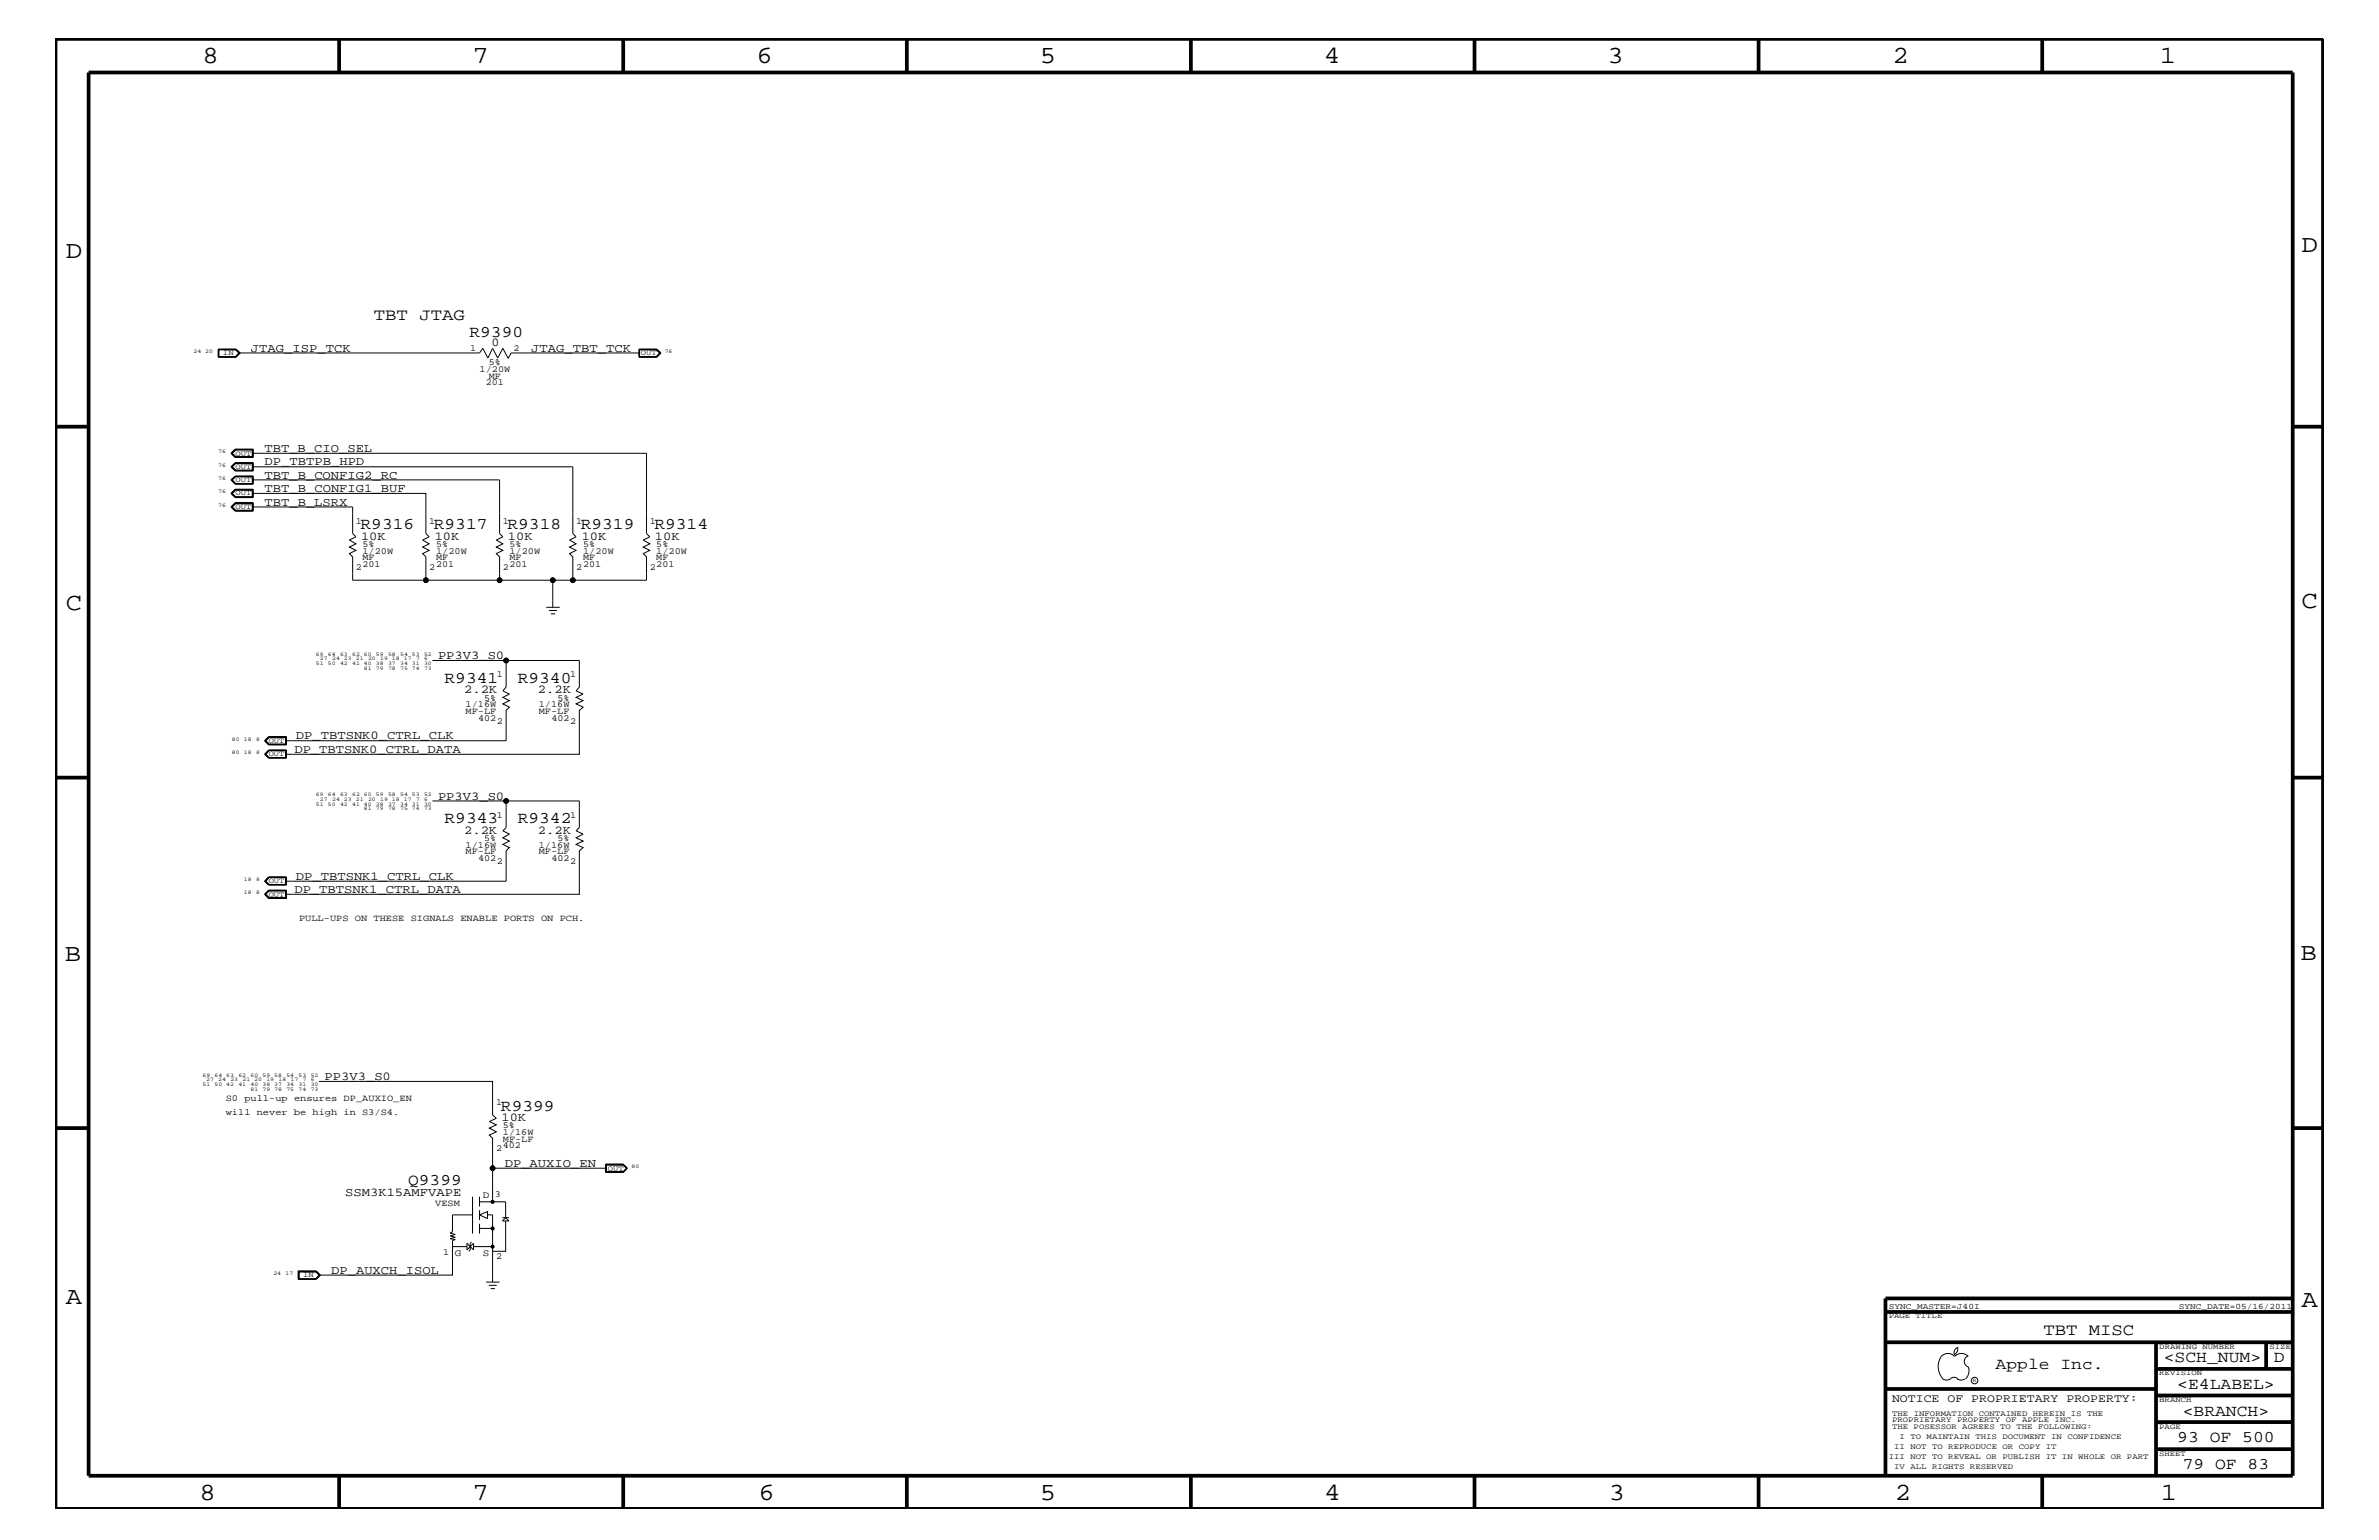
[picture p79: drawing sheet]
<svg xmlns="http://www.w3.org/2000/svg" width="432mm" height="279mm" viewBox="0 0 432 279" stroke-linecap="round" stroke-linejoin="round" font-family="sans-serif">
<defs><g id="words">
<g font-size="4.5">
<text x="36.7" y="11.5">8</text>
<text x="85.8" y="11.5">7</text>
<text x="137.3" y="11.5">6</text>
<text x="188.7" y="11.5">5</text>
<text x="240.3" y="11.5">4</text>
<text x="291.8" y="11.5">3</text>
<text x="343.5" y="11.5">2</text>
<text x="392" y="11.5">1</text>
<text x="11.9" y="46.8">D</text>
<text x="417.7" y="45.7">D</text>
<text x="11.9" y="110.6">C</text>
<text x="417.7" y="110.3">C</text>
<text x="11.8" y="174.3">B</text>
<text x="417.6" y="174.2">B</text>
<text x="11.9" y="236.7">A</text>
<text x="417.7" y="237.1">A</text>
<text x="36.2" y="272.1">8</text>
<text x="85.8" y="272.1">7</text>
<text x="137.7" y="272.1">6</text>
<text x="188.7" y="272.1">5</text>
<text x="240.4" y="272.1">4</text>
<text x="292" y="272.1">3</text>
<text x="343.9" y="272.1">2</text>
<text x="392.2" y="272.1">1</text>
</g>
<g font-size="3">
<text x="67.9" y="58">TBT JTAG</text>
<text x="85.2" y="61.1">R9390</text>
<text x="65.4" y="96">R9316</text>
<text x="78.7" y="96">R9317</text>
<text x="92.1" y="96">R9318</text>
<text x="105.4" y="96">R9319</text>
<text x="118.8" y="96">R9314</text>
<text x="80.7" y="124">R9341</text>
<text x="94" y="124">R9340</text>
<text x="80.7" y="149.4">R9343</text>
<text x="94" y="149.4">R9342</text>
<text x="90.9" y="201.5">R9399</text>
<text x="74.1" y="215">Q9399</text>
<text x="370.9" y="242.3">TBT MISC</text>
<text x="362.2" y="248.4">Apple Inc.</text>
<text x="392.7" y="247.1">&lt;SCH_NUM&gt;</text>
<text x="395.2" y="252">&lt;E4LABEL&gt;</text>
<text x="412.7" y="247.1">D</text>
<text x="396.2" y="256.8">&lt;BRANCH&gt;</text>
<text x="395.2" y="261.6">93 OF 500</text>
<text x="396.2" y="266.6">79 OF 83</text>
</g>
<g font-size="2.2">
<text x="45.6" y="63.9">JTAG_ISP_TCK</text>
<text x="89.2" y="62.8">0</text>
<text x="96.4" y="63.9">JTAG_TBT_TCK</text>
<text x="48" y="82">TBT_B_CIO_SEL</text>
<text x="48" y="84.4">DP_TBTPB_HPD</text>
<text x="48" y="86.9">TBT_B_CONFIG2_RC</text>
<text x="48" y="89.3">TBT_B_CONFIG1_BUF</text>
<text x="48" y="91.7">TBT_B_LSRX</text>
<text x="65.5" y="97.9">10K</text>
<text x="78.9" y="97.9">10K</text>
<text x="92.2" y="97.9">10K</text>
<text x="105.6" y="97.9">10K</text>
<text x="118.9" y="97.9">10K</text>
<text x="79.5" y="119.6">PP3V3_S0</text>
<text x="84.2" y="125.8">2.2K</text>
<text x="97.6" y="125.8">2.2K</text>
<text x="53.4" y="136.6">DP_TBTSNK0_CTRL_DATA</text>
<text x="53.7" y="134.1">DP_TBTSNK0_CTRL_CLK</text>
<text x="79.5" y="145.1">PP3V3_S0</text>
<text x="84.2" y="151.2">2.2K</text>
<text x="97.6" y="151.2">2.2K</text>
<text x="53.4" y="162">DP_TBTSNK1_CTRL_DATA</text>
<text x="53.7" y="159.6">DP_TBTSNK1_CTRL_CLK</text>
<text x="58.9" y="195.9">PP3V3_S0</text>
<text x="91" y="203.4">10K</text>
<text x="91.6" y="211.7">DP_AUXIO_EN</text>
<text x="62.7" y="216.9">SSM3K15AMFVAPE</text>
<text x="60.1" y="231.1">DP_AUXCH_ISOL</text>
</g>
<text font-size="2.1" x="343.4" y="254.4">NOTICE OF PROPRIETARY PROPERTY:</text>
<g font-size="1.8">
<text x="87.6" y="217.3">D</text>
<text x="82.5" y="227.9">G</text>
<text x="87.6" y="227.9">S</text>
</g>
<g font-size="1.7">
<text x="85.3" y="63.7">1</text>
<text x="93.2" y="63.7">2</text>
<text x="87" y="67.5">1/20W</text>
<text x="88.2" y="69.9">201</text>
<text x="88.7" y="68.7">MF</text>
<text x="88.7" y="66.2">5%</text>
<text x="64.6" y="95">1</text>
<text x="77.9" y="95">1</text>
<text x="91.3" y="95">1</text>
<text x="104.6" y="95">1</text>
<text x="117.9" y="95">1</text>
<text x="65.8" y="101.6">MF</text>
<text x="65.8" y="99.3">5%</text>
<text x="65.8" y="100.4">1/20W</text>
<text x="79.2" y="100.4">1/20W</text>
<text x="79.2" y="99.3">5%</text>
<text x="79.2" y="101.6">MF</text>
<text x="92.5" y="100.4">1/20W</text>
<text x="92.5" y="99.3">5%</text>
<text x="92.5" y="101.6">MF</text>
<text x="105.8" y="101.6">MF</text>
<text x="105.8" y="99.3">5%</text>
<text x="105.8" y="100.4">1/20W</text>
<text x="119.1" y="100.4">1/20W</text>
<text x="119.1" y="99.3">5%</text>
<text x="119.1" y="101.6">MF</text>
<text x="64.6" y="103.5">2</text>
<text x="65.8" y="102.9">201</text>
<text x="77.9" y="103.5">2</text>
<text x="79.2" y="102.9">201</text>
<text x="91.3" y="103.5">2</text>
<text x="92.5" y="102.9">201</text>
<text x="104.6" y="103.5">2</text>
<text x="105.8" y="102.9">201</text>
<text x="117.9" y="103.5">2</text>
<text x="119.1" y="102.9">201</text>
<text x="90.2" y="122.9">1</text>
<text x="103.5" y="122.9">1</text>
<text x="84.5" y="129.6">MF-LF</text>
<text x="84.5" y="128.3">1/16W</text>
<text x="86.8" y="130.8">402</text>
<text x="87.9" y="127.1">5%</text>
<text x="90.2" y="131.3">2</text>
<text x="97.8" y="129.6">MF-LF</text>
<text x="97.8" y="128.3">1/16W</text>
<text x="100.1" y="130.8">402</text>
<text x="101.2" y="127.1">5%</text>
<text x="103.5" y="131.3">2</text>
<text x="90.2" y="148.4">1</text>
<text x="103.5" y="148.4">1</text>
<text x="84.5" y="155">MF-LF</text>
<text x="84.5" y="153.8">1/16W</text>
<text x="87.9" y="152.6">5%</text>
<text x="97.8" y="155">MF-LF</text>
<text x="97.8" y="153.8">1/16W</text>
<text x="101.2" y="152.6">5%</text>
<text x="86.8" y="156.2">402</text>
<text x="90.2" y="156.8">2</text>
<text x="100.1" y="156.2">402</text>
<text x="103.5" y="156.8">2</text>
<text x="54.3" y="167.1">PULL-UPS ON THESE SIGNALS ENABLE PORTS ON PCH.</text>
<text x="41" y="202.3">will never be high in S3/S4.</text>
<text x="41" y="199.8">S0 pull-up ensures DP_AUXIO_EN</text>
<text x="90.1" y="200.4">1</text>
<text x="90.1" y="208.9">2</text>
<text x="91.3" y="207.1">MF-LF</text>
<text x="91.3" y="208.3">402</text>
<text x="91.3" y="204.7">5%</text>
<text x="91.3" y="205.9">1/16W</text>
<text x="79" y="218.9">VESM</text>
<text x="89.8" y="217.2">3</text>
<text x="80.4" y="227.7">1</text>
<text x="90.1" y="228.5">2</text>
</g>
<g font-size="1.5">
<text x="342.8" y="237.4">SYNC_MASTER=J40I</text>
<text x="395.5" y="237.4">SYNC_DATE=05/16/2011</text>
</g>
<g font-size="1.4">
<text x="40.5" y="64.5">IN</text>
<text x="116.3" y="64.5">OUT</text>
<text x="42.8" y="82.7">OUT</text>
<text x="42.8" y="85">OUT</text>
<text x="42.8" y="87.5">OUT</text>
<text x="42.8" y="89.9">OUT</text>
<text x="42.8" y="92.3">OUT</text>
<text x="48.8" y="134.7">OUT</text>
<text x="48.8" y="137.2">OUT</text>
<text x="48.8" y="160.2">OUT</text>
<text x="48.8" y="162.7">OUT</text>
<text x="110.3" y="212.4">OUT</text>
<text x="55" y="231.8">IN</text>
<text x="342.8" y="239.2">PAGE TITLE</text>
<text x="391.9" y="244.7">DRAWING NUMBER</text>
<text x="411.9" y="244.7">SIZE</text>
<text x="391.9" y="249.5">REVISION</text>
<text x="343.4" y="256.8">THE INFORMATION CONTAINED HEREIN IS THE</text>
<text x="391.9" y="254.4">BRANCH</text>
<text x="343.4" y="258">PROPRIETARY PROPERTY OF APPLE INC.</text>
<text x="343.4" y="259.3">THE POSESSOR AGREES TO THE FOLLOWING:</text>
<text x="343.8" y="262.9">II NOT TO REPRODUCE OR COPY IT</text>
<text x="344.8" y="261.1">I TO MAINTAIN THIS DOCUMENT IN CONFIDENCE</text>
<text x="391.9" y="259.3">PAGE</text>
<text x="342.8" y="264.7">III NOT TO REVEAL OR PUBLISH IT IN WHOLE OR PART</text>
<text x="343.8" y="266.6">IV ALL RIGHTS RESERVED</text>
<text x="391.9" y="264.1">SHEET</text>
</g>
<g font-size="1">
<text x="35.1" y="64">24 20</text>
<text x="120.6" y="64">76</text>
<text x="39.6" y="82.2">76</text>
<text x="39.6" y="89.5">76</text>
<text x="39.6" y="84.7">76</text>
<text x="39.6" y="87.1">76</text>
<text x="39.6" y="92">76</text>
<text x="57.3" y="119">69</text>
<text x="58.1" y="119.8">27</text>
<text x="59.5" y="119">64</text>
<text x="60.3" y="119.8">24 23</text>
<text x="61.7" y="119">63</text>
<text x="63.9" y="119">62 60</text>
<text x="64.6" y="119.8">21</text>
<text x="66.8" y="119.8">20</text>
<text x="68.2" y="119">59</text>
<text x="69" y="119.8">19 18</text>
<text x="70.4" y="119">58</text>
<text x="72.6" y="119">54 53</text>
<text x="73.3" y="119.8">17</text>
<text x="75.5" y="119.8">7</text>
<text x="77" y="119.8">6</text>
<text x="77" y="119">52</text>
<text x="57.3" y="120.7">51</text>
<text x="59.5" y="120.7">50</text>
<text x="61.7" y="120.7">42</text>
<text x="63.9" y="120.7">41 40</text>
<text x="66" y="121.6">81</text>
<text x="68.2" y="120.7">38</text>
<text x="68.2" y="121.6">79</text>
<text x="70.4" y="120.7">37</text>
<text x="70.4" y="121.6">78</text>
<text x="72.6" y="120.7">34 31</text>
<text x="72.6" y="121.6">75 74</text>
<text x="77" y="120.7">30</text>
<text x="77" y="121.6">73</text>
<text x="42.1" y="134.4">80</text>
<text x="42.1" y="136.8">80</text>
<text x="44.3" y="134.4">18</text>
<text x="44.3" y="136.8">18</text>
<text x="46.5" y="134.4">8</text>
<text x="46.5" y="136.8">8</text>
<text x="57.3" y="146.2">51</text>
<text x="57.3" y="144.4">69</text>
<text x="58.1" y="145.3">27</text>
<text x="59.5" y="146.2">50</text>
<text x="59.5" y="144.4">64</text>
<text x="60.3" y="145.3">24 23</text>
<text x="61.7" y="146.2">42</text>
<text x="61.7" y="144.4">63</text>
<text x="63.9" y="146.2">41 40</text>
<text x="63.9" y="144.4">62 60</text>
<text x="64.6" y="145.3">21</text>
<text x="66" y="147">81</text>
<text x="66.8" y="145.3">20</text>
<text x="68.2" y="146.2">38</text>
<text x="68.2" y="144.4">59</text>
<text x="68.2" y="147">79</text>
<text x="69" y="145.3">19 18</text>
<text x="70.4" y="146.2">37</text>
<text x="70.4" y="144.4">58</text>
<text x="70.4" y="147">78</text>
<text x="72.6" y="146.2">34 31</text>
<text x="72.6" y="144.4">54 53</text>
<text x="72.6" y="147">75 74</text>
<text x="73.3" y="145.3">17</text>
<text x="75.5" y="145.3">7</text>
<text x="77" y="145.3">6</text>
<text x="77" y="146.2">30</text>
<text x="77" y="144.4">52</text>
<text x="77" y="147">73</text>
<text x="44.3" y="159.9">18</text>
<text x="46.5" y="159.9">8</text>
<text x="44.3" y="162.2">18</text>
<text x="46.5" y="162.2">8</text>
<text x="36.7" y="197">51</text>
<text x="36.7" y="195.4">69</text>
<text x="37.4" y="196.2">27</text>
<text x="38.9" y="197">50 42</text>
<text x="38.9" y="195.4">64 63</text>
<text x="39.6" y="196.2">24</text>
<text x="41.8" y="196.2">23</text>
<text x="43.3" y="197">41</text>
<text x="43.3" y="195.4">62</text>
<text x="44" y="196.2">21 20</text>
<text x="45.5" y="197">40</text>
<text x="45.5" y="195.4">60</text>
<text x="45.5" y="198">81</text>
<text x="47.7" y="197">38 37</text>
<text x="47.7" y="195.4">59 58</text>
<text x="47.7" y="198">79 78</text>
<text x="48.3" y="196.2">19</text>
<text x="50.5" y="196.2">18</text>
<text x="52" y="197">34</text>
<text x="52" y="195.4">54</text>
<text x="52" y="198">75</text>
<text x="52.7" y="196.2">17</text>
<text x="54.2" y="197">31</text>
<text x="54.2" y="195.4">53</text>
<text x="54.2" y="198">74</text>
<text x="54.9" y="196.2">7</text>
<text x="56.4" y="196.2">6</text>
<text x="56.4" y="197">30</text>
<text x="56.4" y="195.4">52</text>
<text x="56.4" y="198">73</text>
<text x="114.6" y="211.9">80</text>
<text x="49.6" y="231.3">24</text>
<text x="51.8" y="231.3">17</text>
<text x="358.1" y="250.7">R</text>
</g>
</g></defs>
<g fill="none" stroke="#000" stroke-width=".18">
<path d="M42.8 63.4h-3.1v1.3h3.1M42.8 63.4l.6 .6-.6 .7M42.8 63.4l.5 .6M42.8 63.4h-3.2v1.4h3.2M42.8 63.4l.8 .6-.8 .8M42.8 63.4l.7 .6-.7 .8M43.3 64h43.7l.6-.8 1 1.8 .8-1.8 .9 1.8 1-1.8 .9 1.8M43.3 64l-.5 .7M116.1 64h-23.3l-.6 1.1M119.1 63.4h-3v1.3h3M119.1 63.4l.7 .6-.7 .7M119.1 63.4l.6 .6-.6 .7"/>
<path d="M119.2 63.4h-3.2v1.4h3.2M119.2 63.4l.8 .6-.8 .8M119.2 63.4l.7 .6-.7 .8M41.9 84.7l.8-.8h3.3v1.6h-3.3zM41.9 87.1l.8-.7h3.3v1.4h-3.3zM42.7 81.5h3.3v1.5h-3.3l-.8-.8zM42.7 88.8h3.3v1.5h-3.3l-.8-.8zM42.7 91.2h3.3v1.5h-3.3l-.8-.7zM42.8 86.5l-.6 .6 .6 .6M42.8 81.6h3.1v1.4M42.8 84h3.1v1.4h-3.1M42.8 88.8h3.1v1.4h-3.1"/>
<path d="M42.8 81.6l-.8 .6 .8 .8M42.8 81.6l-.7 .6 .7 .7h3v-1.3M42.8 86.5h3v1.2h-3M42.8 92.7l-.7-.7 .7-.7h3v1.4M42.8 84l-.8 .7 .8 .7M42.8 84l-.7 .7 .7 .7M42.8 86.4l-.8 .7 .8 .7M42.8 86.5l-.7 .6 .7 .6M42.8 91.2l-.8 .8 .8 .7M42.8 88.8l-.8 .7 .8 .7M42.8 88.8l-.7 .7 .7 .7M45.8 82.2h71.5v14.6l.6 .6-1.1 .6 1.1 .7-1.1 .6 1.1 .6-1.1 .5 .5 .6v4.3h-13.3"/>
<path d="M45.8 84.7h58.2v12.1l.6 .6-1.2 .6 1.2 .7-1.2 .6 1.2 .6-1.2 .5 .6 .6v4.3h-13.3v-4.3l-.6-.6 1.2-.5-1.2-.6 1.2-.6-1.2-.7 1.2-.6-.6-.6v-9.7h-44.9M45.8 89.5h31.5v7.3l.6 .6-1.2 .6 1.2 .7-1.2 .6 1.2 .6-1.2 .5 .6 .6v4.3h13.4M45.8 92h18.2v4.8l.6 .6-1.2 .6 1.2 .7-1.2 .6 1.2 .6-1.2 .5 .6 .6v4.3h13.3M45.8 81.6h-3l-.6 .6 .6 .6h3M45.8 84.1h-3l-.6 .6 .6 .6h3M45.8 91.4h-3l-.6 .6 .6 .6h3M45.8 88.9h-3l-.6 .6 .6 .6h3M45.8 84v1.4M45.8 88.8v1.4M45.9 86.4v1.4M45.9 91.2v1.5h-3.1M78.5 119.8h26.7v4.9l-.6 .6 1.2 .6-1.2 .6 1.2 .6-1.2 .6 1.2 .6-.6 .6v7.9h-53.4"/>
<path d="M91.9 119.8v4.9l-.6 .6 1.2 .6-1.2 .6 1.2 .6-1.2 .6 1.2 .6-.6 .6v5.5h-40.1M99.1 110.2h2.5M99.7 110.8h1.4M100 111.4h.8M100.3 105.3v4.9M48.8 133.6h3.2v1.6h-3.2l-.8-.8zM48.8 136.1h3.2v1.4h-3.2M48.8 135.1h3.2M48.8 133.7l-.7 .7 .7 .7M48.8 133.7h3.2M48.8 133.7l-.6 .7 .6 .7M48.8 136.2h3.1v1.2h-3.1l-.6-.6z"/>
<path d="M48.8 136.1l-.8 .7 .8 .7M48.8 136.1l-.7 .7 .7 .7M48.9 133.8h2.9v1.2h-2.9l-.6-.6zM48.9 136.2l-.6 .6 .6 .6M51.8 136.2v1.2M51.9 133.7v1.4M48.8 159.1h3.2v1.5h-3.2M48.8 159.2h3.1v1.3h-3.1l-.6-.6zM48.8 159.1l-.8 .8 .8 .7M48.8 159.1l-.7 .8 .7 .7M48.9 159.2l-.6 .7 .6 .6M51.8 159.2v1.3"/>
<path d="M78.5 145.3h13.4v4.8l-.6 .6 1.2 .6-1.2 .7 1.2 .6-1.2 .6 1.2 .6-.6 .6v5.5h-40.1M91.9 145.3h13.3v4.8l-.6 .6 1.2 .6-1.2 .7 1.2 .6-1.2 .6 1.2 .6-.6 .6v7.8h-53.4M48 162.2l.8-.7h3.2v1.5h-3.2zM48.8 161.6l-.6 .6 .6 .7h3.1v-1.3M48.8 161.6l-.7 .6 .7 .8M48.8 161.6h3.2M48.9 161.7h2.9v1.1h-2.9l-.6-.6zM57.9 196.2h31.5v6.1l.7 .6-1.3 .6 1.3 .6-1.3 .6 1.3 .6-1.3 .6 .6 .6v11.5M85.8 217.1v6.7M87 217.1v1.8M87 219.6v1.7M87 218h4.8v2.9"/>
<path d="M89.4 211.9h20.7M109.9 211.2h3.2l.8 .7-.8 .8h-3.2zM110 211.4h3.1M110.1 211.4v1.1h3l.6-.6-.6-.5M113.1 211.4l.7 .5M113.8 211.9l-.7 .7h-3.1M113.8 211.9l-.7 .8M113.8 211.9l-.7-.6h-3.1v1.4M54.1 230.6h3.3l.8 .7-.8 .8h-3.3zM54.2 232.1v-1.4h3.1l.8 .6-.8 .8M57.3 230.7h-3v1.3h3M57.3 230.7l.7 .6-.7 .7"/>
<path d="M57.3 230.7l.6 .6M57.9 231.3l-.6 .7M82.2 226.1l-.1 .1h2.7M84.8 225.6v1.2l1.1-1.2v1.2zM85.6 225.3l-.3 .3v1.2l-.2 .2M85.8 220.4h-3.7v3.1l-.4 .2 .9 .3-.9 .2 .9 .3-.9 .2 .9 .2-.5 .2v6.2h-24.2M85.9 226.2h3.5M87 220.4l1.5-.6v1.3zM87 222v1.8M87 222.9h2.4M88.2 232.6h2.5M88.5 220.4h.9v12.2"/>
<path d="M88.7 233.2h1.5M89.1 233.8h.7M91.2 221.5l.6-.6 .6 .6zM91.2 220.9h1.2M91.8 221.5v5.5h-2.4l.1-.1M352.3 246.1a1.72 1.72 0 0 1 2.5 0 1.69 1.69 0 0 1 2.4 0M352.4 246a3.2 3.2 0 0 0 .4 4.3l.8 .1 .4-.2M354 250.2l.7-.3 .7 .3M355.2 250.2l.7 .2 .7-.2M355.3 244.4v.3a1.18 1.18 0 0 1-.6 1.1M355.4 244.4a.99 .99 0 0 0-.6 1.4M357.2 246a1.04 1.04 0 0 0-.7 1 1.04 1.04 0 0 0 .7 1"/>
<path d="M357.3 248l.1 .7a2.11 2.11 0 0 1-.6 1.5"/>
<circle cx="77.3" cy="105.3" r=".42"/>
<circle cx="90.7" cy="105.3" r=".42"/>
<circle cx="91.9" cy="119.8" r=".42"/>
<circle cx="100.3" cy="105.3" r=".42"/>
<circle cx="104" cy="105.3" r=".42"/>
<circle cx="91.9" cy="145.3" r=".42"/>
<circle cx="89.4" cy="211.9" r=".42"/>
<circle cx="89.4" cy="218" r=".25"/>
<circle cx="89.4" cy="226.2" r=".25"/>
<circle cx="89.4" cy="222.9" r=".25"/>
<circle cx="358.4" cy="250.5" r=".59"/>
</g>
<g fill="#000">
<circle cx="77.3" cy="105.3" r=".42"/>
<circle cx="90.7" cy="105.3" r=".42"/>
<circle cx="91.9" cy="119.8" r=".42"/>
<circle cx="100.3" cy="105.3" r=".42"/>
<circle cx="104" cy="105.3" r=".42"/>
<circle cx="91.9" cy="145.3" r=".42"/>
<circle cx="89.4" cy="211.9" r=".42"/>
<circle cx="89.4" cy="218" r=".25"/>
<circle cx="89.4" cy="226.2" r=".25"/>
<circle cx="89.4" cy="222.9" r=".25"/>
</g>
<g fill="none" stroke="#000" stroke-width=".68" stroke-linecap="butt">
<path d="M10.1 7.1h411.5v266.7h-411.5zM16.1 13.2h400v254.5h-400zM61.6 7.1v6.1M113.1 7.1v6.1M164.6 7.1v6.1M216.2 7.1v6.1M267.6 7.1v6.1M319.2 7.1v6.1M370.7 7.1v6.1M10.1 77.4h6M416.1 77.4h5.5M10.1 141.1h6"/>
<path d="M416.1 141.1h5.5M10.1 204.7h6M416.1 204.7h5.5M342.2 238h73.9M416.1 235.6h-73.9v32.1M342.2 243.5h73.9M342.2 252h49.1M391.3 248.4h24.8M391.3 243.5v24.2M391.3 258h24.8M391.3 253.2h24.8M411.3 243.5v4.9"/>
<path d="M61.6 267.7v6.1M113.1 267.7v6.1M164.6 267.7v6.1M216.2 268v5.8M267.6 267.7v6.1M319.2 267.7v6.1M370.7 267.7v6.1M391.3 262.9h24.8"/>
</g>
<use href="#words"/>
</svg>
